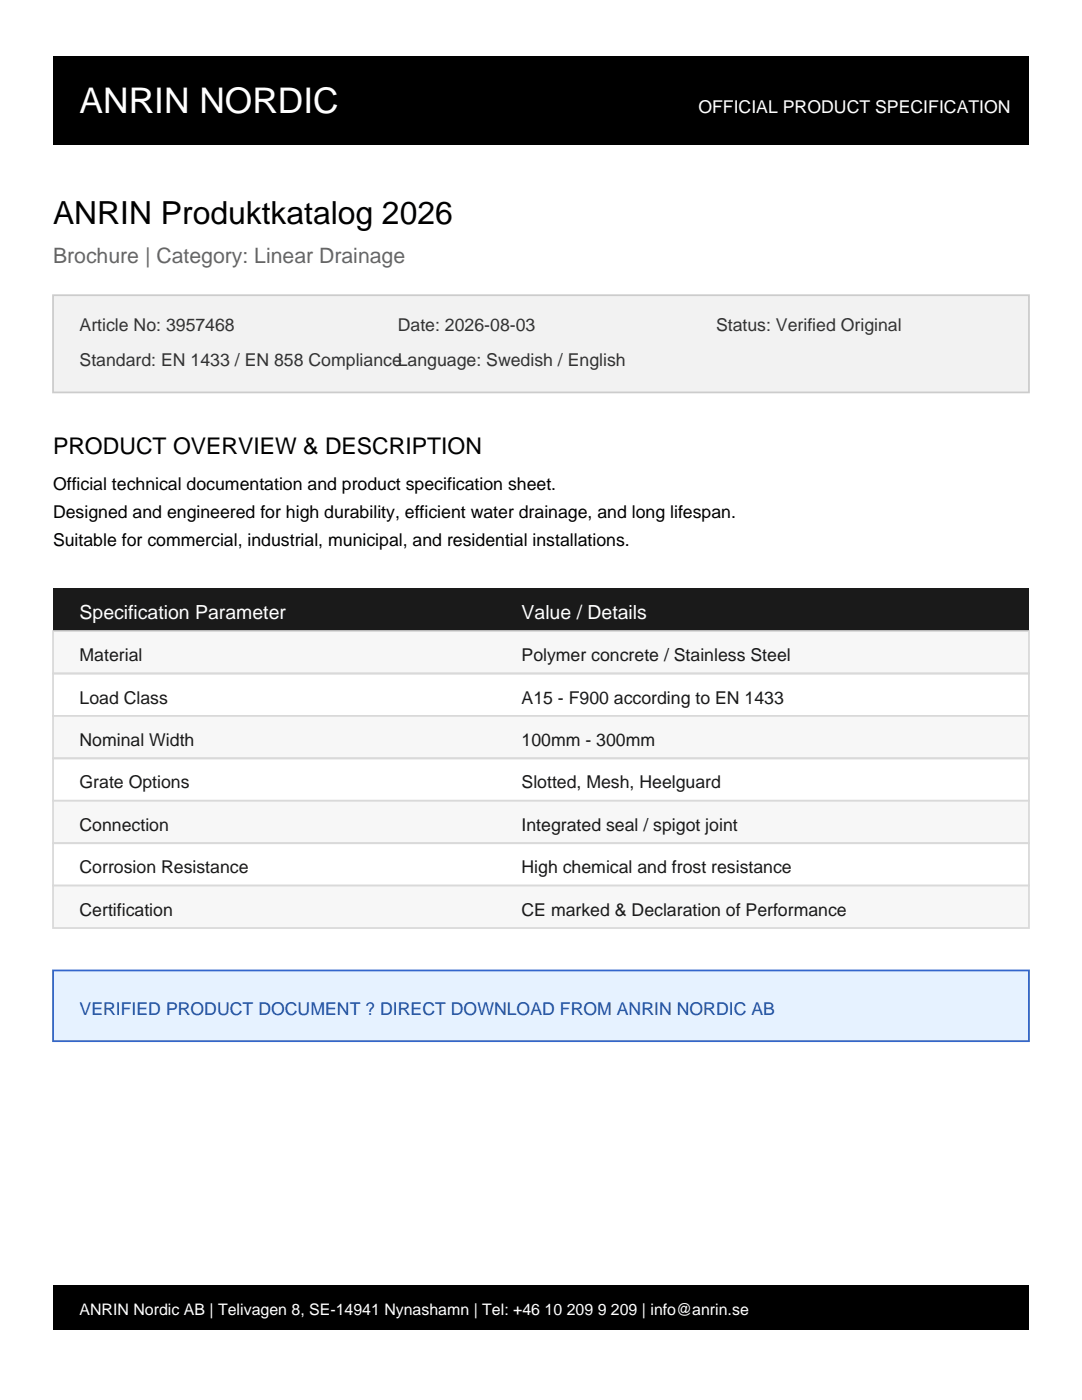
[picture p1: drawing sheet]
<svg xmlns="http://www.w3.org/2000/svg" width="216mm" height="279mm" viewBox="0 0 216 279" stroke-linecap="round" stroke-linejoin="round" font-family="sans-serif">
<defs><g id="words">
<text font-size="7.1" fill="#fff" x="15.9" y="22.6">ANRIN NORDIC</text>
<text font-size="6.3" x="10.6" y="44.8">ANRIN Produktkatalog 2026</text>
<text font-size="4.6" x="10.6" y="90.7">PRODUCT OVERVIEW &amp; DESCRIPTION</text>
<text font-size="4.2" fill="#666" x="10.6" y="52.6">Brochure | Category: Linear Drainage</text>
<g font-size="3.9" fill="#fff">
<text x="15.9" y="123.5">Specification Parameter</text>
<text x="104.1" y="123.5">Value / Details</text>
</g>
<text font-size="3.5" fill="#fff" x="139.3" y="22.6">OFFICIAL PRODUCT SPECIFICATION</text>
<g font-size="3.5" fill="#333">
<text x="15.9" y="66">Article No: 3957468</text>
<text x="79.4" y="66">Date: 2026-08-03</text>
<text x="142.9" y="66">Status: Verified Original</text>
<text x="15.9" y="73">Standard: EN 1433 / EN 858 ComplianceLanguage: Swedish / English</text>
</g>
<g font-size="3.5">
<text x="10.6" y="97.7">Official technical documentation and product specification sheet.</text>
<text x="10.6" y="103.4">Designed and engineered for high durability, efficient water drainage, and long lifespan.</text>
<text x="10.6" y="109">Suitable for commercial, industrial, municipal, and residential installations.</text>
</g>
<g font-size="3.5" fill="#1a1a1a">
<text x="15.9" y="131.9">Material</text>
<text x="104.1" y="131.9">Polymer concrete / Stainless Steel</text>
<text x="15.9" y="140.4">Load Class</text>
<text x="104.1" y="140.4">A15 - F900 according to EN 1433</text>
<text x="15.9" y="148.9">Nominal Width</text>
<text x="104.1" y="148.9">100mm - 300mm</text>
<text x="15.9" y="157.3">Grate Options</text>
<text x="104.1" y="157.3">Slotted, Mesh, Heelguard</text>
<text x="15.9" y="165.8">Connection</text>
<text x="104.1" y="165.8">Integrated seal / spigot joint</text>
<text x="15.9" y="174.3">Corrosion Resistance</text>
<text x="104.1" y="174.3">High chemical and frost resistance</text>
<text x="15.9" y="182.7">Certification</text>
<text x="104.1" y="182.7">CE marked &amp; Declaration of Performance</text>
</g>
<text font-size="3.5" fill="#1a4d99" x="15.9" y="202.5">VERIFIED PRODUCT DOCUMENT ? DIRECT DOWNLOAD FROM ANRIN NORDIC AB</text>
<text font-size="3.2" fill="#fff" x="15.9" y="262.5">ANRIN Nordic AB | Telivagen 8, SE-14941 Nynashamn | Tel: +46 10 209 9 209 | info@anrin.se</text>
</g></defs>
<path d="M10.6 11.3h194.7v17.6h-194.7z" fill="#000"/>
<path d="M10.6 58.9h194.7v19.4h-194.7z" fill="#f2f2f2"/>
<path d="M10.6 58.9h194.7v19.4h-194.7z" fill="none" stroke="#ccc" stroke-width=".35"/>
<path d="M10.6 117.5h194.7v8.4h-194.7z" fill="#1a1a1a"/>
<path d="M10.6 125.9h194.7v8.5h-194.7z" fill="#f7f7f7"/>
<path d="M10.6 125.9h194.7v8.5h-194.7zM10.6 134.4h194.7v8.5h-194.7z" fill="none" stroke="#d9d9d9" stroke-width=".35"/>
<path d="M10.6 142.9h194.7v8.4h-194.7z" fill="#f7f7f7"/>
<path d="M10.6 142.9h194.7v8.4h-194.7zM10.6 151.3h194.7v8.5h-194.7z" fill="none" stroke="#d9d9d9" stroke-width=".35"/>
<path d="M10.6 159.8h194.7v8.5h-194.7z" fill="#f7f7f7"/>
<path d="M10.6 159.8h194.7v8.5h-194.7zM10.6 168.3h194.7v8.4h-194.7z" fill="none" stroke="#d9d9d9" stroke-width=".35"/>
<path d="M10.6 176.7h194.7v8.5h-194.7z" fill="#f7f7f7"/>
<path d="M10.6 176.7h194.7v8.5h-194.7z" fill="none" stroke="#d9d9d9" stroke-width=".35"/>
<path d="M10.6 193.7h194.7v14.1h-194.7z" fill="#e6f2ff"/>
<path d="M10.6 193.7h194.7v14.1h-194.7z" fill="none" stroke="#36c" stroke-width=".35"/>
<path d="M10.6 256.5h194.7v8.8h-194.7z" fill="#000"/>
<use href="#words"/>
</svg>
